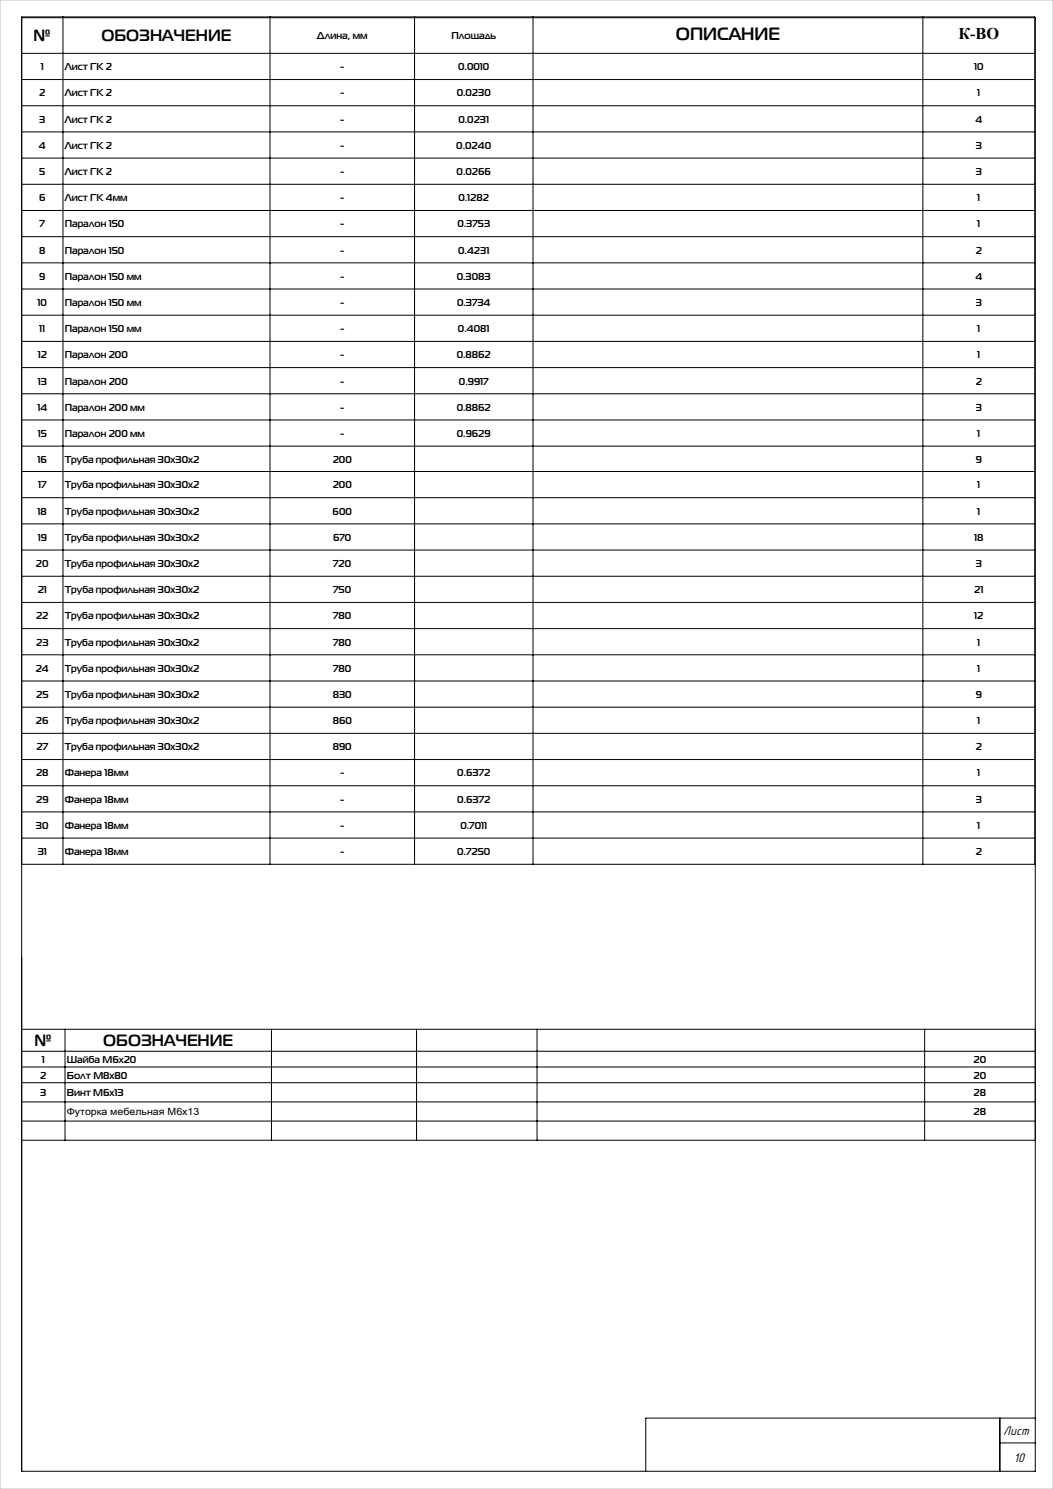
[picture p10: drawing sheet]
<svg xmlns="http://www.w3.org/2000/svg" width="297mm" height="420mm" viewBox="0 0 297 420" stroke-linecap="round" stroke-linejoin="round" font-family="sans-serif">
<defs><g id="words">
<text font-size="5" x="190.6" y="11.4">ОПИСАНИЕ</text>
<g font-size="4.6">
<text x="9.5" y="11.5">№</text>
<text x="28.6" y="11.5">ОБОЗНАЧЕНИЕ</text>
<text x="270.3" y="11.1">К-ВО</text>
<text x="9.8" y="295">№</text>
<text x="29.1" y="295">ОБОЗНАЧЕНИЕ</text>
</g>
<g font-size="3.7">
<text x="283" y="404.8">Лист</text>
<text x="285.9" y="412.5">10</text>
</g>
<g font-size="2.8">
<text x="89.4" y="11">Длина, мм</text>
<text x="127.3" y="11">Площадь</text>
<text x="11.5" y="19.8">1</text>
<text x="18.3" y="19.8">Лист ГК 2</text>
<text x="95.9" y="19.8">-</text>
<text x="129.2" y="19.8">0.0010</text>
<text x="274.7" y="19.8">10</text>
<text x="11.1" y="27.2">2</text>
<text x="18.3" y="27.2">Лист ГК 2</text>
<text x="95.9" y="27.2">-</text>
<text x="128.8" y="27.2">0.0230</text>
<text x="275.7" y="27.2">1</text>
<text x="11.1" y="34.6">3</text>
<text x="18.3" y="34.6">Лист ГК 2</text>
<text x="95.9" y="34.6">-</text>
<text x="129.3" y="34.6">0.0231</text>
<text x="275.1" y="34.6">4</text>
<text x="11" y="42">4</text>
<text x="18.3" y="42">Лист ГК 2</text>
<text x="95.9" y="42">-</text>
<text x="128.7" y="42">0.0240</text>
<text x="275.2" y="42">3</text>
<text x="11.1" y="49.4">5</text>
<text x="18.3" y="49.4">Лист ГК 2</text>
<text x="95.9" y="49.4">-</text>
<text x="128.8" y="49.4">0.0266</text>
<text x="275.2" y="49.4">3</text>
<text x="11" y="56.8">6</text>
<text x="18.3" y="56.8">Лист ГК 4мм</text>
<text x="95.9" y="56.8">-</text>
<text x="129.3" y="56.8">0.1282</text>
<text x="275.7" y="56.8">1</text>
<text x="11.2" y="64.1">7</text>
<text x="18.3" y="64.1">Паралон 150</text>
<text x="95.9" y="64.1">-</text>
<text x="129" y="64.1">0.3753</text>
<text x="275.7" y="64.1">1</text>
<text x="11" y="71.5">8</text>
<text x="18.3" y="71.5">Паралон 150</text>
<text x="95.9" y="71.5">-</text>
<text x="129.2" y="71.5">0.4231</text>
<text x="275.2" y="71.5">2</text>
<text x="11.1" y="78.9">9</text>
<text x="18.3" y="78.9">Паралон 150 мм</text>
<text x="95.9" y="78.9">-</text>
<text x="128.8" y="78.9">0.3083</text>
<text x="275.1" y="78.9">4</text>
<text x="10.6" y="86.3">10</text>
<text x="18.3" y="86.3">Паралон 150 мм</text>
<text x="95.9" y="86.3">-</text>
<text x="128.9" y="86.3">0.3734</text>
<text x="275.2" y="86.3">3</text>
<text x="11.1" y="93.7">11</text>
<text x="18.3" y="93.7">Паралон 150 мм</text>
<text x="95.9" y="93.7">-</text>
<text x="129.2" y="93.7">0.4081</text>
<text x="275.7" y="93.7">1</text>
<text x="10.6" y="101.1">12</text>
<text x="18.3" y="101.1">Паралон 200</text>
<text x="95.9" y="101.1">-</text>
<text x="128.8" y="101.1">0.8862</text>
<text x="275.7" y="101.1">1</text>
<text x="10.6" y="108.5">13</text>
<text x="18.3" y="108.5">Паралон 200</text>
<text x="95.9" y="108.5">-</text>
<text x="129.5" y="108.5">0.9917</text>
<text x="275.2" y="108.5">2</text>
<text x="10.5" y="115.8">14</text>
<text x="18.3" y="115.8">Паралон 200 мм</text>
<text x="95.9" y="115.8">-</text>
<text x="128.8" y="115.8">0.8862</text>
<text x="275.2" y="115.8">3</text>
<text x="10.6" y="123.2">15</text>
<text x="18.3" y="123.2">Паралон 200 мм</text>
<text x="95.9" y="123.2">-</text>
<text x="128.9" y="123.2">0.9629</text>
<text x="275.7" y="123.2">1</text>
<text x="10.6" y="130.5">16</text>
<text x="18.3" y="130.5">Труба профильная 30х30х2</text>
<text x="93.8" y="130.5">200</text>
<text x="275.2" y="130.5">9</text>
<text x="10.8" y="137.8">17</text>
<text x="18.3" y="137.8">Труба профильная 30х30х2</text>
<text x="93.8" y="137.8">200</text>
<text x="275.7" y="137.8">1</text>
<text x="10.6" y="145.2">18</text>
<text x="18.3" y="145.2">Труба профильная 30х30х2</text>
<text x="93.8" y="145.2">600</text>
<text x="275.7" y="145.2">1</text>
<text x="10.6" y="152.5">19</text>
<text x="18.3" y="152.5">Труба профильная 30х30х2</text>
<text x="94" y="152.5">670</text>
<text x="274.8" y="152.5">18</text>
<text x="10.1" y="159.9">20</text>
<text x="18.3" y="159.9">Труба профильная 30х30х2</text>
<text x="94" y="159.9">720</text>
<text x="275.2" y="159.9">3</text>
<text x="10.6" y="167.3">21</text>
<text x="18.3" y="167.3">Труба профильная 30х30х2</text>
<text x="94" y="167.3">750</text>
<text x="274.8" y="167.3">21</text>
<text x="10.2" y="174.7">22</text>
<text x="18.3" y="174.7">Труба профильная 30х30х2</text>
<text x="94" y="174.7">780</text>
<text x="274.8" y="174.7">12</text>
<text x="10.2" y="182.1">23</text>
<text x="18.3" y="182.1">Труба профильная 30х30х2</text>
<text x="94" y="182.1">780</text>
<text x="275.7" y="182.1">1</text>
<text x="10.1" y="189.5">24</text>
<text x="18.3" y="189.5">Труба профильная 30х30х2</text>
<text x="94" y="189.5">780</text>
<text x="275.7" y="189.5">1</text>
<text x="10.2" y="196.9">25</text>
<text x="18.3" y="196.9">Труба профильная 30х30х2</text>
<text x="93.9" y="196.9">830</text>
<text x="275.2" y="196.9">9</text>
<text x="10.2" y="204.2">26</text>
<text x="18.3" y="204.2">Труба профильная 30х30х2</text>
<text x="93.8" y="204.2">860</text>
<text x="275.7" y="204.2">1</text>
<text x="10.3" y="211.6">27</text>
<text x="18.3" y="211.6">Труба профильная 30х30х2</text>
<text x="93.9" y="211.6">890</text>
<text x="275.2" y="211.6">2</text>
<text x="10.2" y="219">28</text>
<text x="18.3" y="219">Фанера 18мм</text>
<text x="95.9" y="219">-</text>
<text x="129" y="219">0.6372</text>
<text x="275.7" y="219">1</text>
<text x="10.2" y="226.4">29</text>
<text x="18.3" y="226.4">Фанера 18мм</text>
<text x="95.9" y="226.4">-</text>
<text x="129" y="226.4">0.6372</text>
<text x="275.2" y="226.4">3</text>
<text x="10.2" y="233.8">30</text>
<text x="18.3" y="233.8">Фанера 18мм</text>
<text x="95.9" y="233.8">-</text>
<text x="129.9" y="233.8">0.7011</text>
<text x="275.7" y="233.8">1</text>
<text x="10.6" y="241.2">31</text>
<text x="18.3" y="241.2">Фанера 18мм</text>
<text x="95.9" y="241.2">-</text>
<text x="129" y="241.2">0.7250</text>
<text x="275.2" y="241.2">2</text>
<text x="11.8" y="299.8">1</text>
<text x="18.8" y="299.8">Шайба М6х20</text>
<text x="274.6" y="299.8">20</text>
<text x="11.3" y="304.3">2</text>
<text x="18.8" y="304.3">Болт М8х80</text>
<text x="274.6" y="304.3">20</text>
<text x="11.3" y="309.2">3</text>
<text x="18.8" y="309.2">Винт М6х13</text>
<text x="274.6" y="309.2">28</text>
<text x="18.8" y="314.5">Футорка мебельная М6х13</text>
<text x="274.6" y="314.6">28</text>
</g>
</g></defs>
<g fill="none" stroke="#000" stroke-width=".28">
<path d="M6.1 5h285.9v410h-285.9v-410.2h285.8v239h-285.8M6.1 15.1h285.8M17.8 4.8v239M76.2 4.8v239M116.9 4.8v239M150.3 4.8v239M260.3 4.8v239M6.1 22.4h285.8M6.1 29.8h285.8M6.1 37.2h285.8M6.1 44.6h285.8M6.1 52h285.8"/>
<path d="M6.1 59.4h285.8M6.1 66.8h285.8M6.1 74.1h285.8M6.1 81.5h285.8M6.1 88.9h285.8M6.1 96.3h285.8M6.1 103.7h285.8M6.1 111.1h285.8M6.1 118.5h285.8M6.1 125.8h285.8M6.1 133h285.8M6.1 140.4h285.8"/>
<path d="M6.1 147.8h285.8M6.1 155.2h285.8M6.1 162.5h285.8M6.1 169.9h285.8M6.1 177.3h285.8M6.1 184.7h285.8M6.1 192.1h285.8M6.1 199.5h285.8M6.1 206.9h285.8M6.1 214.2h285.8M6.1 221.6h285.8M6.1 229h285.8"/>
<path d="M6.1 236.4h285.8M6.1 296.5h285.9M18.3 290.3v31.3M76.6 290.3v31.3M117.5 290.3v31.3M151.5 290.3v31.3M260.8 290.3v31.3M292 290.3h-285.9v31.3h285.9M6.1 301h285.9M6.1 305.4h285.9M6.1 310.8h285.9M6.1 316.2h285.9"/>
<path d="M282 400v15M292 400h-109.9v15M282 407h10"/>
</g>
<path d="M0 0h297v420h-297z" fill="none" stroke="#c0c0c0" stroke-width=".28"/>
<use href="#words"/>
</svg>
